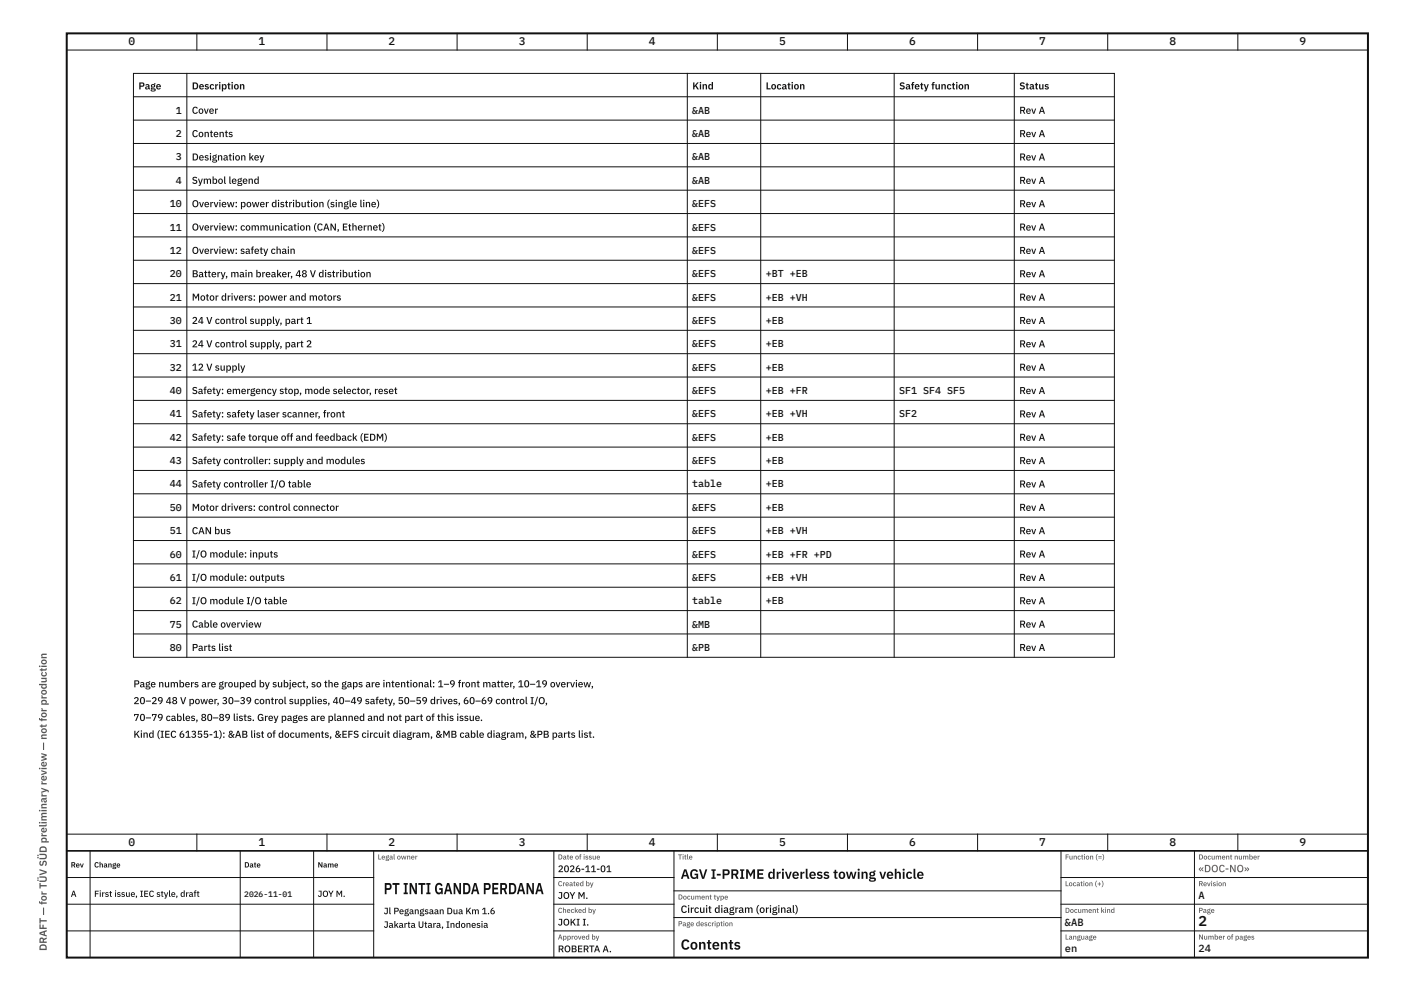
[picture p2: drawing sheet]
<svg xmlns="http://www.w3.org/2000/svg" width="420mm" height="297mm" viewBox="0 0 420 297" stroke-linecap="round" stroke-linejoin="round" font-family="sans-serif">
<defs><g id="words">
<text font-size="4.8" fill="#111" x="115" y="268">PT INTI GANDA PERDANA</text>
<g font-size="4.3" fill="#111">
<text x="359.2" y="277.4">2</text>
<text x="204" y="284.6">Contents</text>
</g>
<text font-size="4.1" fill="#111" x="204" y="263.4">AGV I-PRIME driverless towing vehicle</text>
<g font-size="3.4" fill="#111">
<text x="38.5" y="13.6">0</text>
<text x="77.5" y="13.6">1</text>
<text x="116.5" y="13.6">2</text>
<text x="155.5" y="13.6">3</text>
<text x="194.5" y="13.6">4</text>
<text x="233.5" y="13.6">5</text>
<text x="272.5" y="13.6">6</text>
<text x="311.5" y="13.6">7</text>
<text x="350.5" y="13.6">8</text>
<text x="389.5" y="13.6">9</text>
<text x="38.5" y="253.6">0</text>
<text x="77.5" y="253.6">1</text>
<text x="116.5" y="253.6">2</text>
<text x="155.5" y="253.6">3</text>
<text x="194.5" y="253.6">4</text>
<text x="233.5" y="253.6">5</text>
<text x="272.5" y="253.6">6</text>
<text x="311.5" y="253.6">7</text>
<text x="350.5" y="253.6">8</text>
<text x="389.5" y="253.6">9</text>
</g>
<text font-size="3.1" fill="#c0392b" x="359.2" y="261.4">«DOC-NO»</text>
<g font-size="3.1" fill="#111">
<text x="359.2" y="269.4">A</text>
<text x="204" y="273.6">Circuit diagram (original)</text>
<text x="319.2" y="277.4">&amp;AB</text>
<text x="319.2" y="285.4">en</text>
<text x="359.2" y="285.4">24</text>
</g>
<text font-size="3.1" fill="#555" x="14" y="285" transform="rotate(-90 14 285)">DRAFT — for TÜV SÜD preliminary review — not for production</text>
<g font-size="3" fill="#111">
<text x="41.5" y="26.8">Page</text>
<text x="57.5" y="26.8">Description</text>
<text x="207.5" y="26.8">Kind</text>
<text x="229.5" y="26.8">Location</text>
<text x="269.5" y="26.8">Safety function</text>
<text x="305.5" y="26.8">Status</text>
<text x="52.7" y="34.1">1</text>
<text x="57.5" y="34.1">Cover</text>
<text x="207.5" y="34.1">&amp;AB</text>
<text x="305.5" y="34.1">Rev A</text>
<text x="52.7" y="41.1">2</text>
<text x="57.5" y="41.1">Contents</text>
<text x="207.5" y="41.1">&amp;AB</text>
<text x="305.5" y="41.1">Rev A</text>
<text x="52.7" y="48.1">3</text>
<text x="57.5" y="48.1">Designation key</text>
<text x="207.5" y="48.1">&amp;AB</text>
<text x="305.5" y="48.1">Rev A</text>
<text x="52.7" y="55.1">4</text>
<text x="57.5" y="55.1">Symbol legend</text>
<text x="207.5" y="55.1">&amp;AB</text>
<text x="305.5" y="55.1">Rev A</text>
<text x="50.9" y="62.1">10</text>
<text x="57.5" y="62.1">Overview: power distribution (single line)</text>
<text x="207.5" y="62.1">&amp;EFS</text>
<text x="305.5" y="62.1">Rev A</text>
<text x="50.9" y="69.1">11</text>
<text x="57.5" y="69.1">Overview: communication (CAN, Ethernet)</text>
<text x="207.5" y="69.1">&amp;EFS</text>
<text x="305.5" y="69.1">Rev A</text>
<text x="50.9" y="76.1">12</text>
<text x="57.5" y="76.1">Overview: safety chain</text>
<text x="207.5" y="76.1">&amp;EFS</text>
<text x="305.5" y="76.1">Rev A</text>
<text x="50.9" y="83.1">20</text>
<text x="57.5" y="83.1">Battery, main breaker, 48 V distribution</text>
<text x="207.5" y="83.1">&amp;EFS</text>
<text x="229.5" y="83.1">+BT +EB</text>
<text x="305.5" y="83.1">Rev A</text>
<text x="50.9" y="90.1">21</text>
<text x="57.5" y="90.1">Motor drivers: power and motors</text>
<text x="207.5" y="90.1">&amp;EFS</text>
<text x="229.5" y="90.1">+EB +VH</text>
<text x="305.5" y="90.1">Rev A</text>
<text x="50.9" y="97.1">30</text>
<text x="57.5" y="97.1">24 V control supply, part 1</text>
<text x="207.5" y="97.1">&amp;EFS</text>
<text x="229.5" y="97.1">+EB</text>
<text x="305.5" y="97.1">Rev A</text>
<text x="50.9" y="104.1">31</text>
<text x="57.5" y="104.1">24 V control supply, part 2</text>
<text x="207.5" y="104.1">&amp;EFS</text>
<text x="229.5" y="104.1">+EB</text>
<text x="305.5" y="104.1">Rev A</text>
<text x="50.9" y="111.1">32</text>
<text x="57.5" y="111.1">12 V supply</text>
<text x="207.5" y="111.1">&amp;EFS</text>
<text x="229.5" y="111.1">+EB</text>
<text x="305.5" y="111.1">Rev A</text>
<text x="50.9" y="118.1">40</text>
<text x="57.5" y="118.1">Safety: emergency stop, mode selector, reset</text>
<text x="207.5" y="118.1">&amp;EFS</text>
<text x="229.5" y="118.1">+EB +FR</text>
<text x="269.5" y="118.1">SF1 SF4 SF5</text>
<text x="305.5" y="118.1">Rev A</text>
<text x="50.9" y="125.1">41</text>
<text x="57.5" y="125.1">Safety: safety laser scanner, front</text>
<text x="207.5" y="125.1">&amp;EFS</text>
<text x="229.5" y="125.1">+EB +VH</text>
<text x="269.5" y="125.1">SF2</text>
<text x="305.5" y="125.1">Rev A</text>
<text x="50.9" y="132.1">42</text>
<text x="57.5" y="132.1">Safety: safe torque off and feedback (EDM)</text>
<text x="207.5" y="132.1">&amp;EFS</text>
<text x="229.5" y="132.1">+EB</text>
<text x="305.5" y="132.1">Rev A</text>
<text x="50.9" y="139.1">43</text>
<text x="57.5" y="139.1">Safety controller: supply and modules</text>
<text x="207.5" y="139.1">&amp;EFS</text>
<text x="229.5" y="139.1">+EB</text>
<text x="305.5" y="139.1">Rev A</text>
<text x="50.9" y="146.1">44</text>
<text x="57.5" y="146.1">Safety controller I/O table</text>
<text x="207.5" y="146.1">table</text>
<text x="229.5" y="146.1">+EB</text>
<text x="305.5" y="146.1">Rev A</text>
<text x="50.9" y="153.1">50</text>
<text x="57.5" y="153.1">Motor drivers: control connector</text>
<text x="207.5" y="153.1">&amp;EFS</text>
<text x="229.5" y="153.1">+EB</text>
<text x="305.5" y="153.1">Rev A</text>
<text x="50.9" y="160.1">51</text>
<text x="57.5" y="160.1">CAN bus</text>
<text x="207.5" y="160.1">&amp;EFS</text>
<text x="229.5" y="160.1">+EB +VH</text>
<text x="305.5" y="160.1">Rev A</text>
<text x="50.9" y="167.1">60</text>
<text x="57.5" y="167.1">I/O module: inputs</text>
<text x="207.5" y="167.1">&amp;EFS</text>
<text x="229.5" y="167.1">+EB +FR +PD</text>
<text x="305.5" y="167.1">Rev A</text>
<text x="50.9" y="174.1">61</text>
<text x="57.5" y="174.1">I/O module: outputs</text>
<text x="207.5" y="174.1">&amp;EFS</text>
<text x="229.5" y="174.1">+EB +VH</text>
<text x="305.5" y="174.1">Rev A</text>
<text x="50.9" y="181.1">62</text>
<text x="57.5" y="181.1">I/O module I/O table</text>
<text x="207.5" y="181.1">table</text>
<text x="229.5" y="181.1">+EB</text>
<text x="305.5" y="181.1">Rev A</text>
<text x="50.9" y="188.1">75</text>
<text x="57.5" y="188.1">Cable overview</text>
<text x="207.5" y="188.1">&amp;MB</text>
<text x="305.5" y="188.1">Rev A</text>
<text x="50.9" y="195.1">80</text>
<text x="57.5" y="195.1">Parts list</text>
<text x="207.5" y="195.1">&amp;PB</text>
<text x="305.5" y="195.1">Rev A</text>
<text x="40" y="206">Page numbers are grouped by subject, so the gaps are intentional: 1–9 front matter, 10–19 overview,</text>
<text x="40" y="211">20–29</text>
<text x="49.7" y="211">48 V power, 30–39 control supplies, 40–49 safety, 50–59 drives, 60–69 control I/O,</text>
<text x="40" y="216.1">70–79 cables, 80–89 lists. Grey pages are planned and not part of this issue.</text>
<text x="40" y="221.1">Kind (IEC 61355-1): &amp;AB list of documents, &amp;EFS circuit diagram, &amp;MB cable diagram, &amp;PB parts list.</text>
</g>
<g font-size="2.9" fill="#111">
<text x="167.2" y="261.4">2026-11-01</text>
<text x="167.2" y="269.4">JOY M.</text>
<text x="167.2" y="277.4">JOKI I.</text>
<text x="167.2" y="285.4">ROBERTA A.</text>
</g>
<g font-size="2.8" fill="#111">
<text x="115" y="274">Jl Pegangsaan Dua Km 1.6</text>
<text x="115" y="278.1">Jakarta Utara, Indonesia</text>
</g>
<g font-size="2.6" fill="#111">
<text x="21.2" y="268.8">A</text>
<text x="28.2" y="268.8">First issue, IEC style, draft</text>
<text x="95.2" y="268.8">JOY M.</text>
</g>
<text font-size="2.4" fill="#111" x="73.2" y="268.8">2026-11-01</text>
<g font-size="2.3" fill="#111">
<text x="21.2" y="260">Rev</text>
<text x="28.2" y="260">Change</text>
<text x="73.2" y="260">Date</text>
<text x="95.2" y="260">Name</text>
</g>
<g font-size="2.2" fill="#555">
<text x="113.2" y="257.6">Legal owner</text>
<text x="167.2" y="257.6">Date of issue</text>
<text x="203.2" y="257.6">Title</text>
<text x="319.2" y="257.6">Function (=)</text>
<text x="359.2" y="257.6">Document number</text>
<text x="167.2" y="265.6">Created by</text>
<text x="203.2" y="269.6">Document type</text>
<text x="319.2" y="265.6">Location (+)</text>
<text x="359.2" y="265.6">Revision</text>
<text x="167.2" y="273.6">Checked by</text>
<text x="319.2" y="273.6">Document kind</text>
<text x="359.2" y="273.6">Page</text>
<text x="167.2" y="281.6">Approved by</text>
<text x="203.2" y="277.6">Page description</text>
<text x="319.2" y="281.6">Language</text>
<text x="359.2" y="281.6">Number of pages</text>
</g>
</g></defs>
<path d="M20 10h390v277h-390z" fill="none" stroke="#111" stroke-width=".6"/>
<g fill="none" stroke="#111" stroke-width=".3">
<path d="M20 15h390M59 10v5M98 10v5M137 10v5M176 10v5M215 10v5M254 10v5M293 10v5M332 10v5M371 10v5M40 22h294v175h-294zM40 29h294"/>
<path d="M40 36h294M56 22v175M206 22v175M228 22v175M268 22v175M304 22v175M40 43h294M40 50h294M40 57h294M40 64h294M40 71h294M40 78h294"/>
<path d="M40 85h294M40 92h294M40 99h294M40 106h294M40 113h294M40 120h294M40 127h294M40 134h294M40 141h294M40 148h294M40 155h294M40 162h294"/>
<path d="M40 169h294M40 176h294M40 183h294M40 190h294M20 250h390M20 255h390M27 255v32M59 250v5M72 255v32M94 255v32M98 250v5M112 255v32"/>
<path d="M137 250v5M166 255v32M176 250v5M202 255v32M215 250v5M254 250v5M293 250v5M318 255v32M332 250v5M358 255v32M371 250v5M20 263h92"/>
<path d="M20 271h92M20 279h92M166 263h36M166 271h36M166 279h36M202 267h116M202 275h116M318 263h92M318 271h92M318 279h92"/>
</g>
<path d="M20 255h390" fill="none" stroke="#111" stroke-width=".45"/>
<use href="#words"/>
</svg>
